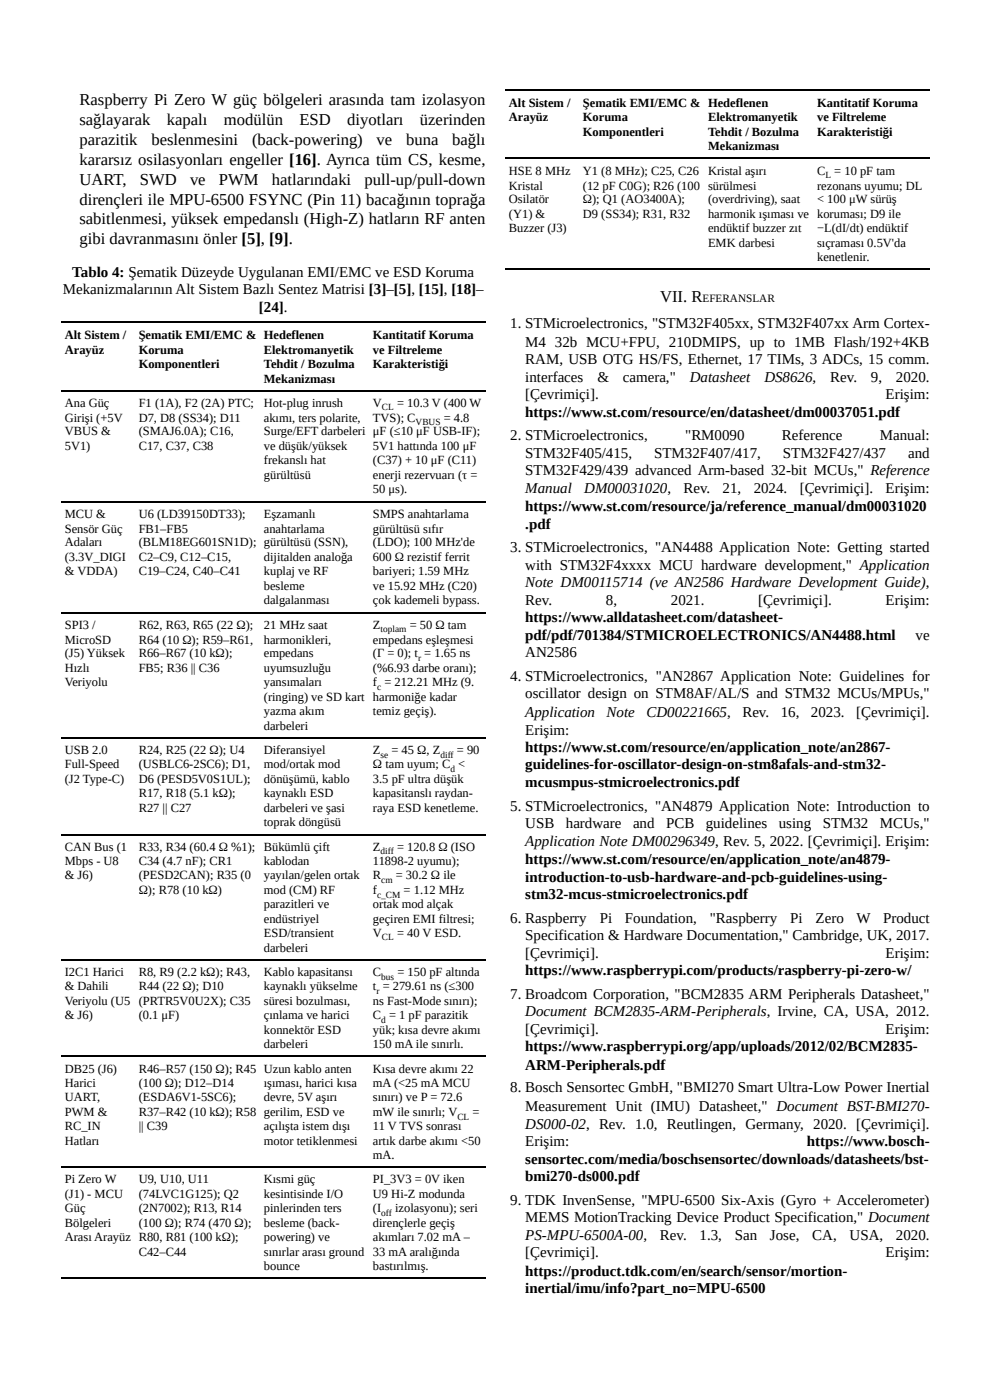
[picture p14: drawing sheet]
<svg xmlns="http://www.w3.org/2000/svg" width="210mm" height="297mm" viewBox="0 0 210 297" stroke-linecap="round" stroke-linejoin="round" font-family="sans-serif">
<defs><g id="words">
<g font-size="3.5">
<text x="16.8" y="22.2">Raspberry Pi Zero W güç bölgeleri arasında tam izolasyon</text>
<text x="16.8" y="26.5">sağlayarak</text>
<text x="35.4" y="26.5">kapalı</text>
<text x="47.5" y="26.5">modülün</text>
<text x="63.5" y="26.5">ESD</text>
<text x="73.6" y="26.5">diyotları</text>
<text x="89" y="26.5">üzerinden</text>
<text x="16.8" y="30.7">parazitik</text>
<text x="16.8" y="34.9">kararsız osilasyonları engeller [16]. Ayrıca tüm CS, kesme,</text>
<text x="32.1" y="30.7">beslenmesini</text>
<text x="53.4" y="30.7">(back-powering)</text>
<text x="79.9" y="30.7">ve</text>
<text x="86.1" y="30.7">buna</text>
<text x="95.9" y="30.7">bağlı</text>
<text x="16.8" y="39.2">UART,</text>
<text x="29.6" y="39.2">SWD</text>
<text x="40.3" y="39.2">ve</text>
<text x="46.4" y="39.2">PWM</text>
<text x="57.6" y="39.2">hatlarındaki</text>
<text x="77.3" y="39.2">pull-up/pull-down</text>
<text x="16.8" y="43.4">dirençleri ile MPU-6500 FSYNC (Pin 11) bacağının toprağa</text>
<text x="16.8" y="47.6">sabitlenmesi, yüksek empedanslı (High-Z) hatların RF anten</text>
<text x="16.8" y="51.9">gibi davranmasını önler [5], [9].</text>
<text x="139.9" y="64">VII. R</text>
</g>
<g font-size="3.2">
<text x="15.3" y="58.7">Tablo 4: Şematik Düzeyde Uygulanan EMI/EMC ve ESD Koruma</text>
<text x="13.3" y="62.4">Mekanizmalarının Alt Sistem Bazlı Sentez Matrisi [3]–[5], [15], [18]–</text>
<text x="54.9" y="66.1">[24].</text>
<text x="108.2" y="69.6">1. STMicroelectronics, &quot;STM32F405xx, STM32F407xx Arm Cortex-</text>
<text x="111.4" y="73.6">M4 32b MCU+FPU, 210DMIPS, up to 1MB Flash/192+4KB</text>
<text x="111.4" y="77.3">RAM, USB OTG HS/FS, Ethernet, 17 TIMs, 3 ADCs, 15 comm.</text>
<text x="111.4" y="81">interfaces</text>
<text x="126.6" y="81">&amp;</text>
<text x="132" y="81">camera,&quot;</text>
<text x="146.2" y="81">Datasheet</text>
<text x="162" y="81">DS8626,</text>
<text x="176" y="81">Rev.</text>
<text x="184.6" y="81">9,</text>
<text x="190" y="81">2020.</text>
<text x="111.4" y="84.7">[Çevrimiçi].</text>
<text x="111.4" y="88.4">https://www.st.com/resource/en/datasheet/dm00037051.pdf</text>
<text x="187.8" y="84.7">Erişim:</text>
<text x="108.2" y="93.4">2. STMicroelectronics,</text>
<text x="145.3" y="93.4">&quot;RM0090</text>
<text x="165.8" y="93.4">Reference</text>
<text x="186.5" y="93.4">Manual:</text>
<text x="111.4" y="97.1">STM32F405/415,</text>
<text x="111.4" y="100.8">STM32F429/439 advanced Arm-based 32-bit MCUs,&quot; Reference</text>
<text x="138.7" y="97.1">STM32F407/417,</text>
<text x="166" y="97.1">STM32F427/437</text>
<text x="192.5" y="97.1">and</text>
<text x="111.4" y="104.5">Manual</text>
<text x="123.9" y="104.5">DM00031020,</text>
<text x="144.9" y="104.5">Rev.</text>
<text x="153.2" y="104.5">21,</text>
<text x="159.8" y="104.5">2024.</text>
<text x="169.5" y="104.5">[Çevrimiçi].</text>
<text x="187.8" y="104.5">Erişim:</text>
<text x="111.4" y="108.5">https://www.st.com/resource/ja/reference_manual/dm00031020</text>
<text x="111.4" y="112.2">.pdf</text>
<text x="108.2" y="117.2">3. STMicroelectronics, &quot;AN4488 Application Note: Getting started</text>
<text x="111.4" y="120.9">with STM32F4xxxx MCU hardware development,&quot; Application</text>
<text x="111.4" y="124.6">Note DM00115714 (ve AN2586 Hardware Development Guide),</text>
<text x="111.4" y="128.3">Rev.</text>
<text x="128.5" y="128.3">8,</text>
<text x="142.2" y="128.3">2021.</text>
<text x="160.8" y="128.3">[Çevrimiçi].</text>
<text x="187.8" y="128.3">Erişim:</text>
<text x="111.4" y="132">https://www.alldatasheet.com/datasheet-</text>
<text x="111.4" y="135.7">pdf/pdf/701384/STMICROELECTRONICS/AN4488.html</text>
<text x="194.1" y="135.7">ve</text>
<text x="111.4" y="139.4">AN2586</text>
<text x="108.2" y="144.5">4. STMicroelectronics, &quot;AN2867 Application Note: Guidelines for</text>
<text x="111.4" y="148.2">oscillator design on STM8AF/AL/S and STM32 MCUs/MPUs,&quot;</text>
<text x="111.4" y="152.1">Application</text>
<text x="111.4" y="155.8">Erişim:</text>
<text x="128.6" y="152.1">Note</text>
<text x="137" y="152.1">CD00221665,</text>
<text x="157.4" y="152.1">Rev.</text>
<text x="165.5" y="152.1">16,</text>
<text x="171.9" y="152.1">2023.</text>
<text x="181.5" y="152.1">[Çevrimiçi].</text>
<text x="111.4" y="159.5">https://www.st.com/resource/en/application_note/an2867-</text>
<text x="111.4" y="163.2">guidelines-for-oscillator-design-on-stm8afals-and-stm32-</text>
<text x="111.4" y="166.9">mcusmpus-stmicroelectronics.pdf</text>
<text x="108.2" y="172">5. STMicroelectronics, &quot;AN4879 Application Note: Introduction to</text>
<text x="111.4" y="175.7">USB</text>
<text x="111.4" y="179.4">Application Note DM00296349, Rev. 5, 2022. [Çevrimiçi]. Erişim:</text>
<text x="120" y="175.7">hardware</text>
<text x="134.2" y="175.7">and</text>
<text x="141.2" y="175.7">PCB</text>
<text x="149.6" y="175.7">guidelines</text>
<text x="165.1" y="175.7">using</text>
<text x="174.4" y="175.7">STM32</text>
<text x="186.5" y="175.7">MCUs,&quot;</text>
<text x="111.4" y="183.3">https://www.st.com/resource/en/application_note/an4879-</text>
<text x="111.4" y="187.1">introduction-to-usb-hardware-and-pcb-guidelines-using-</text>
<text x="111.4" y="190.8">stm32-mcus-stmicroelectronics.pdf</text>
<text x="108.2" y="195.8">6. Raspberry</text>
<text x="127.1" y="195.8">Pi</text>
<text x="132.5" y="195.8">Foundation,</text>
<text x="150.5" y="195.8">&quot;Raspberry</text>
<text x="167.5" y="195.8">Pi</text>
<text x="172.9" y="195.8">Zero</text>
<text x="181.6" y="195.8">W</text>
<text x="187.2" y="195.8">Product</text>
<text x="111.4" y="199.5">Specification &amp; Hardware Documentation,&quot; Cambridge, UK, 2017.</text>
<text x="111.4" y="203.2">[Çevrimiçi].</text>
<text x="187.8" y="203.2">Erişim:</text>
<text x="111.4" y="206.9">https://www.raspberrypi.com/products/raspberry-pi-zero-w/</text>
<text x="108.2" y="211.9">7. Broadcom Corporation, &quot;BCM2835 ARM Peripherals Datasheet,&quot;</text>
<text x="111.4" y="215.6">Document BCM2835-ARM-Peripherals, Irvine, CA, USA, 2012.</text>
<text x="111.4" y="219.3">[Çevrimiçi].</text>
<text x="187.8" y="219.3">Erişim:</text>
<text x="111.4" y="223">https://www.raspberrypi.org/app/uploads/2012/02/BCM2835-</text>
<text x="111.4" y="227">ARM-Peripherals.pdf</text>
<text x="108.2" y="231.8">8. Bosch Sensortec GmbH, &quot;BMI270 Smart Ultra-Low Power Inertial</text>
<text x="111.4" y="235.7">Measurement Unit (IMU) Datasheet,&quot; Document BST-BMI270-</text>
<text x="111.4" y="239.4">DS000-02, Rev. 1.0, Reutlingen, Germany, 2020. [Çevrimiçi].</text>
<text x="111.4" y="243.1">Erişim:</text>
<text x="171.1" y="243.1">https://www.bosch-</text>
<text x="111.4" y="246.8">sensortec.com/media/boschsensortec/downloads/datasheets/bst-</text>
<text x="111.4" y="250.6">bmi270-ds000.pdf</text>
<text x="108.2" y="255.6">9. TDK InvenSense, &quot;MPU-6500 Six-Axis (Gyro + Accelerometer)</text>
<text x="111.4" y="259.3">MEMS MotionTracking Device Product Specification,&quot; Document</text>
<text x="111.4" y="263">PS-MPU-6500A-00,</text>
<text x="139.9" y="263">Rev.</text>
<text x="148.3" y="263">1.3,</text>
<text x="155.8" y="263">San</text>
<text x="163.2" y="263">Jose,</text>
<text x="172.2" y="263">CA,</text>
<text x="180.1" y="263">USA,</text>
<text x="190" y="263">2020.</text>
<text x="111.4" y="266.7">[Çevrimiçi].</text>
<text x="187.8" y="266.7">Erişim:</text>
<text x="111.4" y="270.7">https://product.tdk.com/en/search/sensor/mortion-</text>
<text x="111.4" y="274.4">inertial/imu/info?part_no=MPU-6500</text>
</g>
<g font-size="2.6">
<text x="107.9" y="22.8">Alt Sistem /</text>
<text x="123.6" y="22.8">Şematik EMI/EMC &amp; Hedeflenen</text>
<text x="173.2" y="22.8">Kantitatif Koruma</text>
<text x="107.9" y="25.7">Arayüz</text>
<text x="123.6" y="25.7">Koruma</text>
<text x="123.6" y="28.8">Komponentleri</text>
<text x="150.1" y="25.7">Elektromanyetik</text>
<text x="150.1" y="28.8">Tehdit / Bozulma</text>
<text x="173.2" y="25.7">ve Filtreleme</text>
<text x="173.2" y="28.8">Karakteristiği</text>
<text x="150.1" y="31.7">Mekanizması</text>
<text x="107.9" y="37">HSE 8 MHz</text>
<text x="107.9" y="40.2">Kristal</text>
<text x="123.6" y="37">Y1 (8 MHz); C25, C26</text>
<text x="123.6" y="40.2">(12 pF C0G); R26 (100 sürülmesi</text>
<text x="150.1" y="37">Kristal aşırı</text>
<text x="173.2" y="37">C</text>
<text x="173.2" y="40.2">rezonans uyumu; DL</text>
<text x="176.9" y="37">= 10 pF tam</text>
<text x="107.9" y="43.1">Osilatör</text>
<text x="107.9" y="46.3">(Y1) &amp;</text>
<text x="123.6" y="43.1">Ω); Q1 (AO3400A);</text>
<text x="123.6" y="46.3">D9 (SS34); R31, R32</text>
<text x="150.1" y="43.1">(overdriving), saat</text>
<text x="150.1" y="46.3">harmonik ışıması ve koruması; D9 ile</text>
<text x="173.2" y="43.1">&lt; 100 μW sürüş</text>
<text x="107.9" y="49.2">Buzzer (J3)</text>
<text x="150.1" y="49.2">endüktif buzzer zıt</text>
<text x="150.1" y="52.4">EMK darbesi</text>
<text x="173.2" y="49.2">−L(dI/dt) endüktif</text>
<text x="173.2" y="52.4">sıçraması 0.5V'da</text>
<text x="173.2" y="55.3">kenetlenir.</text>
<text x="13.7" y="72">Alt Sistem /</text>
<text x="29.4" y="72">Şematik EMI/EMC &amp; Hedeflenen</text>
<text x="79.1" y="72">Kantitatif Koruma</text>
<text x="13.7" y="75.1">Arayüz</text>
<text x="29.4" y="75.1">Koruma</text>
<text x="55.9" y="75.1">Elektromanyetik</text>
<text x="79.1" y="75.1">ve Filtreleme</text>
<text x="29.4" y="78">Komponentleri</text>
<text x="55.9" y="78">Tehdit / Bozulma</text>
<text x="55.9" y="81.2">Mekanizması</text>
<text x="79.1" y="78">Karakteristiği</text>
<text x="13.7" y="86.3">Ana Güç</text>
<text x="13.7" y="89.4">Girişi (+5V</text>
<text x="29.4" y="86.3">F1 (1A), F2 (2A) PTC;</text>
<text x="29.4" y="89.4">D7, D8 (SS34); D11</text>
<text x="55.9" y="86.3">Hot-plug inrush</text>
<text x="55.9" y="89.4">akımı, ters polarite,</text>
<text x="79.1" y="86.3">V</text>
<text x="79.1" y="89.4">TVS); C</text>
<text x="84.2" y="86.3">= 10.3 V (400 W</text>
<text x="94.1" y="89.4">= 4.8</text>
<text x="13.7" y="92.3">VBUS &amp;</text>
<text x="13.7" y="95.5">5V1)</text>
<text x="29.4" y="92.3">(SMAJ6.0A); C16,</text>
<text x="29.4" y="95.5">C17, C37, C38</text>
<text x="55.9" y="92.3">Surge/EFT darbeleri μF (≤10 μF USB-IF);</text>
<text x="55.9" y="95.5">ve düşük/yüksek</text>
<text x="79.1" y="95.5">5V1 hattında 100 μF</text>
<text x="55.9" y="98.4">frekanslı hat</text>
<text x="55.9" y="101.6">gürültüsü</text>
<text x="79.1" y="98.4">(C37) + 10 μF (C11)</text>
<text x="79.1" y="101.6">enerji rezervuarı (τ =</text>
<text x="79.1" y="104.5">50 μs).</text>
<text x="13.7" y="109.8">MCU &amp;</text>
<text x="13.7" y="113">Sensör Güç</text>
<text x="29.4" y="109.8">U6 (LD39150DT33);</text>
<text x="29.4" y="113">FB1–FB5</text>
<text x="55.9" y="109.8">Eşzamanlı</text>
<text x="55.9" y="113">anahtarlama</text>
<text x="79.1" y="109.8">SMPS anahtarlama</text>
<text x="79.1" y="113">gürültüsü sıfır</text>
<text x="13.7" y="115.9">Adaları</text>
<text x="13.7" y="119.1">(3.3V_DIGI</text>
<text x="29.4" y="115.9">(BLM18EG601SN1D); gürültüsü (SSN),</text>
<text x="29.4" y="119.1">C2–C9, C12–C15,</text>
<text x="55.9" y="119.1">dijitalden analoğa</text>
<text x="79.1" y="115.9">(LDO); 100 MHz'de</text>
<text x="79.1" y="119.1">600 Ω rezistif ferrit</text>
<text x="13.7" y="122">&amp; VDDA)</text>
<text x="29.4" y="122">C19–C24, C40–C41</text>
<text x="55.9" y="122">kuplaj ve RF</text>
<text x="55.9" y="125.1">besleme</text>
<text x="79.1" y="122">bariyeri; 1.59 MHz</text>
<text x="79.1" y="125.1">ve 15.92 MHz (C20)</text>
<text x="55.9" y="128.1">dalgalanması</text>
<text x="79.1" y="128.1">çok kademeli bypass.</text>
<text x="13.7" y="133.3">SPI3 /</text>
<text x="13.7" y="136.5">MicroSD</text>
<text x="29.4" y="133.3">R62, R63, R65 (22 Ω);</text>
<text x="29.4" y="136.5">R64 (10 Ω); R59–R61,</text>
<text x="55.9" y="133.3">21 MHz saat</text>
<text x="55.9" y="136.5">harmonikleri,</text>
<text x="79.1" y="133.3">Z</text>
<text x="79.1" y="136.5">empedans eşleşmesi</text>
<text x="86.9" y="133.3">= 50 Ω tam</text>
<text x="13.7" y="139.4">(J5) Yüksek</text>
<text x="13.7" y="142.6">Hızlı</text>
<text x="29.4" y="139.4">R66–R67 (10 kΩ);</text>
<text x="29.4" y="142.6">FB5; R36 || C36</text>
<text x="55.9" y="139.4">empedans</text>
<text x="55.9" y="142.6">uyumsuzluğu</text>
<text x="79.1" y="139.4">(Γ = 0); t = 1.65 ns</text>
<text x="79.1" y="142.6">(%6.93 darbe oranı);</text>
<text x="13.7" y="145.5">Veriyolu</text>
<text x="55.9" y="145.5">yansımaları</text>
<text x="55.9" y="148.7">(ringing) ve SD kart harmoniğe kadar</text>
<text x="79.1" y="145.5">f = 212.21 MHz (9.</text>
<text x="55.9" y="151.6">yazma akım</text>
<text x="55.9" y="154.8">darbeleri</text>
<text x="79.1" y="151.6">temiz geçiş).</text>
<text x="13.7" y="160.1">USB 2.0</text>
<text x="29.4" y="160.1">R24, R25 (22 Ω); U4</text>
<text x="55.9" y="160.1">Diferansiyel</text>
<text x="79.1" y="160.1">Z</text>
<text x="83" y="160.1">= 45 Ω, Z</text>
<text x="96.9" y="160.1">= 90</text>
<text x="13.7" y="163">Full-Speed</text>
<text x="13.7" y="166.2">(J2 Type-C)</text>
<text x="29.4" y="163">(USBLC6-2SC6); D1,</text>
<text x="29.4" y="166.2">D6 (PESD5V0S1UL);</text>
<text x="55.9" y="163">mod/ortak mod</text>
<text x="55.9" y="166.2">dönüşümü, kablo</text>
<text x="79.1" y="163">Ω tam uyum; C &lt;</text>
<text x="79.1" y="166.2">3.5 pF ultra düşük</text>
<text x="29.4" y="169.1">R17, R18 (5.1 kΩ);</text>
<text x="29.4" y="172.2">R27 || C27</text>
<text x="55.9" y="169.1">kaynaklı ESD</text>
<text x="55.9" y="172.2">darbeleri ve şasi</text>
<text x="79.1" y="169.1">kapasitanslı raydan-</text>
<text x="79.1" y="172.2">raya ESD kenetleme.</text>
<text x="55.9" y="175.1">toprak döngüsü</text>
<text x="13.7" y="180.4">CAN Bus (1</text>
<text x="13.7" y="183.6">Mbps - U8</text>
<text x="29.4" y="180.4">R33, R34 (60.4 Ω %1); Bükümlü çift</text>
<text x="29.4" y="183.6">C34 (4.7 nF); CR1</text>
<text x="55.9" y="183.6">kablodan</text>
<text x="79.1" y="180.4">Z</text>
<text x="79.1" y="183.6">11898-2 uyumu);</text>
<text x="84.2" y="180.4">= 120.8 Ω (ISO</text>
<text x="13.7" y="186.5">&amp; J6)</text>
<text x="29.4" y="186.5">(PESD2CAN); R35 (0</text>
<text x="29.4" y="189.7">Ω); R78 (10 kΩ)</text>
<text x="55.9" y="186.5">yayılan/gelen ortak</text>
<text x="55.9" y="189.7">mod (CM) RF</text>
<text x="79.1" y="186.5">R</text>
<text x="79.1" y="189.7">f</text>
<text x="83.9" y="186.5">= 30.2 Ω ile</text>
<text x="85.6" y="189.7">= 1.12 MHz</text>
<text x="55.9" y="192.6">parazitleri ve</text>
<text x="55.9" y="195.8">endüstriyel</text>
<text x="79.1" y="192.6">ortak mod alçak</text>
<text x="79.1" y="195.8">geçiren EMI filtresi;</text>
<text x="55.9" y="198.7">ESD/transient</text>
<text x="55.9" y="201.9">darbeleri</text>
<text x="79.1" y="198.7">V</text>
<text x="84.2" y="198.7">= 40 V ESD.</text>
<text x="13.7" y="207.2">I2C1 Harici</text>
<text x="29.4" y="207.2">R8, R9 (2.2 kΩ); R43,</text>
<text x="55.9" y="207.2">Kablo kapasitansı</text>
<text x="79.1" y="207.2">C</text>
<text x="84.3" y="207.2">= 150 pF altında</text>
<text x="13.7" y="210.1">&amp; Dahili</text>
<text x="13.7" y="213.2">Veriyolu (U5 (PRTR5V0U2X); C35</text>
<text x="29.4" y="210.1">R44 (22 Ω); D10</text>
<text x="55.9" y="210.1">kaynaklı yükselme</text>
<text x="55.9" y="213.2">süresi bozulması,</text>
<text x="79.1" y="210.1">t = 279.61 ns (≤300</text>
<text x="79.1" y="213.2">ns Fast-Mode sınırı);</text>
<text x="13.7" y="216.2">&amp; J6)</text>
<text x="29.4" y="216.2">(0.1 μF)</text>
<text x="55.9" y="216.2">çınlama ve harici</text>
<text x="55.9" y="219.3">konnektör ESD</text>
<text x="79.1" y="216.2">C = 1 pF parazitik</text>
<text x="79.1" y="219.3">yük; kısa devre akımı</text>
<text x="13.7" y="227.5">DB25 (J6)</text>
<text x="29.4" y="227.5">R46–R57 (150 Ω); R45 Uzun kablo anten</text>
<text x="55.9" y="222.2">darbeleri</text>
<text x="79.1" y="222.2">150 mA ile sınırlı.</text>
<text x="79.1" y="227.5">Kısa devre akımı 22</text>
<text x="13.7" y="230.7">Harici</text>
<text x="13.7" y="233.6">UART,</text>
<text x="29.4" y="230.7">(100 Ω); D12–D14</text>
<text x="29.4" y="233.6">(ESDA6V1-5SC6);</text>
<text x="55.9" y="230.7">ışıması, harici kısa</text>
<text x="55.9" y="233.6">devre, 5V aşırı</text>
<text x="79.1" y="230.7">mA (&lt;25 mA MCU</text>
<text x="79.1" y="233.6">sınırı) ve P = 72.6</text>
<text x="13.7" y="236.8">PWM &amp;</text>
<text x="13.7" y="239.7">RC_IN</text>
<text x="29.4" y="236.8">R37–R42 (10 kΩ); R58 gerilim, ESD ve</text>
<text x="29.4" y="239.7">|| C39</text>
<text x="55.9" y="239.7">açılışta istem dışı</text>
<text x="79.1" y="236.8">mW ile sınırlı; V</text>
<text x="79.1" y="239.7">11 V TVS sonrası</text>
<text x="100.2" y="236.8">=</text>
<text x="13.7" y="242.9">Hatları</text>
<text x="55.9" y="242.9">motor tetiklenmesi</text>
<text x="79.1" y="242.9">artık darbe akımı &lt;50</text>
<text x="79.1" y="245.8">mA.</text>
<text x="13.7" y="251.1">Pi Zero W</text>
<text x="29.4" y="251.1">U9, U10, U11</text>
<text x="55.9" y="251.1">Kısmi güç</text>
<text x="79.1" y="251.1">PI_3V3 = 0V iken</text>
<text x="13.7" y="254.3">(J1) - MCU</text>
<text x="13.7" y="257.2">Güç</text>
<text x="29.4" y="254.3">(74LVC1G125); Q2</text>
<text x="29.4" y="257.2">(2N7002); R13, R14</text>
<text x="55.9" y="254.3">kesintisinde I/O</text>
<text x="55.9" y="257.2">pinlerinden ters</text>
<text x="79.1" y="254.3">U9 Hi-Z modunda</text>
<text x="79.1" y="257.2">(I</text>
<text x="83.8" y="257.2">izolasyonu); seri</text>
<text x="13.7" y="260.3">Bölgeleri</text>
<text x="13.7" y="263.2">Arası Arayüz R80, R81 (100 kΩ);</text>
<text x="29.4" y="260.3">(100 Ω); R74 (470 Ω);</text>
<text x="55.9" y="260.3">besleme (back-</text>
<text x="55.9" y="263.2">powering) ve</text>
<text x="79.1" y="260.3">dirençlerle geçiş</text>
<text x="79.1" y="263.2">akımları 7.02 mA –</text>
<text x="29.4" y="266.4">C42–C44</text>
<text x="55.9" y="266.4">sınırlar arası ground 33 mA aralığında</text>
<text x="55.9" y="269.3">bounce</text>
<text x="79.1" y="269.3">bastırılmış.</text>
</g>
<text font-size="2.4" x="148.9" y="64">eferanslar</text>
<g font-size="2">
<text x="175" y="37.8">L</text>
<text x="81" y="87">CL</text>
<text x="88.1" y="90.2">VBUS</text>
<text x="80.7" y="134.1">toplam</text>
<text x="88.6" y="140.2">r</text>
<text x="80" y="146.3">c</text>
<text x="80.7" y="160.9">se</text>
<text x="93.4" y="160.9">diff</text>
<text x="95.5" y="163.8">d</text>
<text x="80.7" y="181.2">diff</text>
<text x="80" y="190.5">c_CM</text>
<text x="80.8" y="187.3">cm</text>
<text x="81" y="199.5">CL</text>
<text x="80.8" y="208">bus</text>
<text x="79.8" y="210.9">r</text>
<text x="80.8" y="216.9">d</text>
<text x="97" y="237.6">CL</text>
<text x="80.8" y="258">off</text>
</g>
</g></defs>
<g fill="none" stroke="#000" stroke-width=".26">
<path d="M107.2 19.2h89.8M107.2 33.5h89.8M107.2 57h89.8M13 68.4h89.9M13 82.9h89.9M13 106.5h89.9M13 130h89.9M13 156.5h89.9M13 177.1h89.9M13 203.6h89.9M13 224h89.9M13 247.5h89.9"/>
<path d="M13 271.1h89.9"/>
</g>
<use href="#words"/>
</svg>
